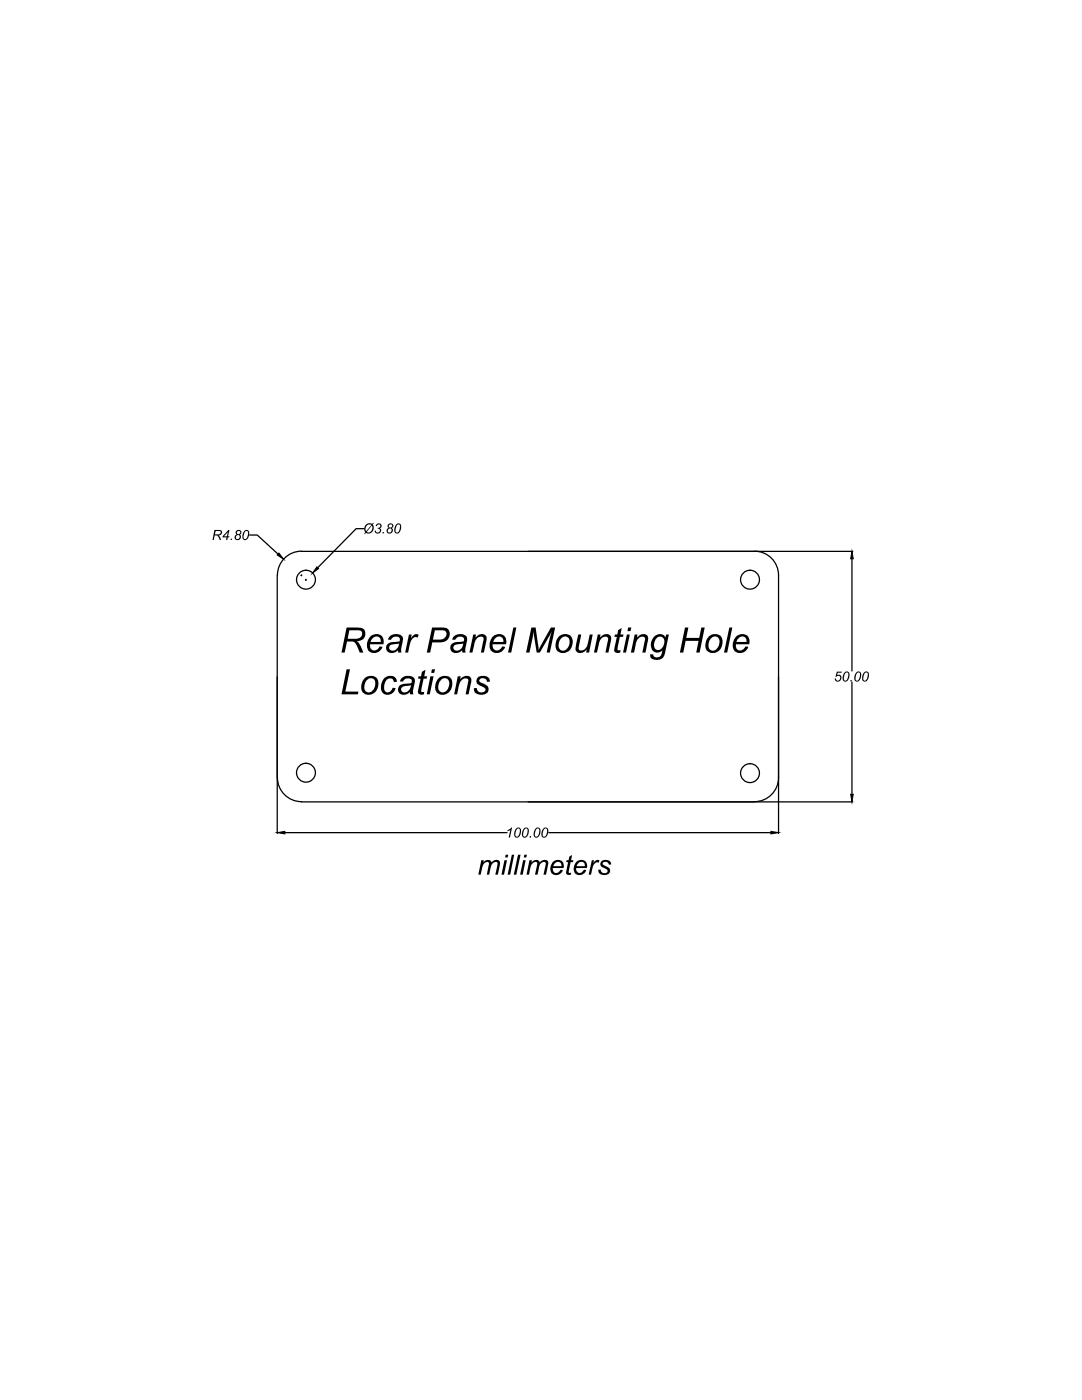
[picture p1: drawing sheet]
<svg xmlns="http://www.w3.org/2000/svg" width="216mm" height="279mm" viewBox="0 0 216 279" stroke-linecap="round" stroke-linejoin="round" font-family="sans-serif">
<!-- layer: 0 -->
<g fill="none" stroke="#000" stroke-width=".25">
<path d="M49.8 106.8h1.5l4.2 3.8M55.3 114.8v51.5M60.1 114.8h.1M60.1 110h110.1M60.1 114.7v.2M60.2 110a4.8 4.8 0 0 0-4.8 4.8M60.9 115.7h.2M61 115.6v.2M72.6 105.5h-1.5l-7.7 7.8M150.5 110a4.8 4.8 0 0 1 4.8 4.8M155.3 114.8v51.5M170 111.5v22.4"/>
<path d="M170 136.1v22.4M55.4 155.2a4.8 4.8 0 0 0 4.8 4.8M155.3 155.2a4.8 4.8 0 0 1-4.8 4.8M56.8 166.2h44.4M60.1 160h110.1M109.5 166.2h44.3"/>
<circle cx="61.1" cy="115.7" r="1.88"/>
<circle cx="149.7" cy="115.7" r="1.88"/>
<circle cx="61.1" cy="154.2" r="1.88"/>
<circle cx="149.7" cy="154.3" r="1.88"/>
</g>
<g fill="#000">
<path d="M46 107.5h.3v.3h-.3zM75.1 104.6l.3-.1 .6 .1 .1 .5-.3 .3 .3 .3v.3l-.3 .4-.6 .1-.5-.4v-.2h.3a.39 .39 0 0 0 .4 .4 .39 .39 0 0 0 .4-.4 .39 .39 0 0 0-.5-.4l.2-.2a.36 .36 0 0 0 .4-.2 .36 .36 0 0 0-.3-.5 .36 .36 0 0 0-.4 .4h-.2zM76.4 106.2h.3l-.1 .2h-.3zM69.2 133.6h.6l-.9 4.4h2.6l-.1 .6h-3.3zM76.6 135.5l.8-.6h1l.6 .5 .2 .5v.2h-.6a.9 .9 0 0 0-.9-.7 .9 .9 0 0 0-.9 .8l-.1 1.1a.81 .81 0 0 0 .6 .9 .81 .81 0 0 0 1-.7v-.2h.7l-.3 .6-.7 .6-1 .2-.6-.4-.3-.6-.1-.8 .2-.9zM81.6 126.6h.6l-.2 .8 .5-.6a.9 .9 0 0 1 1.1-.1l-.3 .6a1.06 1.06 0 0 0-1.4 .9l-.5 2h-.6zM84.2 134.1l.7-.4-.2 1.3h.5l-.1 .4h-.6l-.4 2.2a.37 .37 0 0 0 0 .5 .37 .37 0 0 0 .6 0l-.1 .5h-.2a.75 .75 0 0 1-.8-.2 .75 .75 0 0 1-.1-.8l.4-2.2h-.5l.1-.4h.5zM91.3 135h.6l-.1 .6 .5-.5 .7-.2a.97 .97 0 0 1 1 .4 .97 .97 0 0 1 0 1.1l-.5 2.2h-.6l.5-2.3a.57 .57 0 0 0 0-.7 .57 .57 0 0 0-.7-.2l-.6 .3-.3 .5-.6 2.4h-.6zM94.4 126.6h.6l-.1 .7 .6-.6 .5-.2 .5 .1 .6 .5v.6l-.6 2.5h-.5l.4-2.3a.62 .62 0 0 0-.1-.8 .62 .62 0 0 0-.9 .1l-.5 .4-.1 .4-.5 2.2h-.6zM95.4 135.2l.6-.3h.7l.6 .2a1 1 0 0 1 .5 .9l-.7 .1a.79 .79 0 0 0-.6-.8 .79 .79 0 0 0-.9 .6l.2 .3 1.2 .6a1.07 1.07 0 0 1 .4 1.2 1.07 1.07 0 0 1-1.2 .7l-1-.2a1.02 1.02 0 0 1-.6-1.2h.6a.88 .88 0 0 0 .7 .9 .88 .88 0 0 0 1-.6l-.4-.5-.9-.4a.93 .93 0 0 1-.2-1.5zM102.4 125.2h.6l-1 5h-.6zM106 125.2h.9l.6 4.5 2.4-4.5h.9l-1.1 5h-.6l1-4.3-2.4 4.3h-.6l-.6-4.2-.9 4.2h-.6z"/>
<path d="M115.4 126.6h.6l-.5 2.4a.59 .59 0 0 0 .1 .8 .59 .59 0 0 0 .8-.1l.7-.6 .6-2.5h.6l-.8 3.6h-.5l.1-.6-.4 .4-.7 .3a1 1 0 0 1-1-.4 1 1 0 0 1-.1-1.1zM119.3 126.6h.5l-.1 .7 .6-.6 .5-.2 .6 .1 .5 .5v.6l-.5 2.5h-.6l.5-2.3a.62 .62 0 0 0-.2-.8 .62 .62 0 0 0-.8 .1l-.5 .4-.2 .4-.5 2.2h-.6zM123.3 125.7l.8-.4-.3 1.3h.6l-.1 .5h-.6l-.4 2.1a.39 .39 0 0 0 0 .5 .39 .39 0 0 0 .5 .1l-.1 .4a.77 .77 0 0 1-.9 0 .77 .77 0 0 1-.2-1l.5-2.1h-.5l.1-.5h.5zM126.6 126.6h.6l-.1 .7 .8-.7 .7-.1a1.04 1.04 0 0 1 .6 1.6l-.4 2.1h-.6l.4-2.3a.62 .62 0 0 0-.1-.8 .62 .62 0 0 0-.8 .1l-.5 .4-.3 .6-.4 2h-.6zM136.7 125.2h.7l-.5 2.1h2.6l.4-2.1h.7l-1 5h-.7l.5-2.3h-2.6l-.5 2.3h-.6zM145.5 125.2h.6l-1 5h-.6zM167 134h1l-.1 .3h-.7l-.2 .5 .3-.2 .4 .1 .2 .3v.5l-.6 .5h-.4l-.3-.3v-.3h.2l.1 .3 .3 .2 .3-.2 .1-.3a.4 .4 0 0 0-.2-.5 .4 .4 0 0 0-.5 .2h-.2zM169.7 135.7h.3l-.1 .3h-.2zM96 171.7h.5l-.1 .4 .4-.3 .5-.2a.62 .62 0 0 1 .8 .5l.6-.4 .5-.1a.68 .68 0 0 1 .5 1.1l-.4 1.9h-.5l.5-2a.49 .49 0 0 0-.3-.6 .49 .49 0 0 0-.6 .2l-.4 .5-.4 1.9h-.5l.4-2a.44 .44 0 0 0-.2-.6 .44 .44 0 0 0-.5 .2l-.5 .6-.4 1.8h-.5zM102.1 170.6h.5l-.8 4h-.5zM101.3 165.7l.9-.5-.4 1.9h-.3l.3-1.5-.6 .3zM103.4 170.6h.5l-.9 4h-.5z"/>
<path d="M105.6 171.7h.6l-.2 .4 .8-.5a.67 .67 0 0 1 .9 .5l.4-.3 .6-.2a.72 .72 0 0 1 .6 1.1l-.3 1.9h-.6l.5-2a.46 .46 0 0 0-.2-.6 .46 .46 0 0 0-.6 .2l-.5 .7-.3 1.7h-.5l.4-2a.46 .46 0 0 0-.3-.6 .46 .46 0 0 0-.6 .2l-.4 .8-.3 1.6h-.5zM105.7 166.8h.3l-.1 .3h-.3zM113.6 171l.6-.4-.3 1.1h.5l-.1 .4h-.4l-.4 1.6a.34 .34 0 0 0 0 .5 .34 .34 0 0 0 .5 0l-.1 .4h-.5a.52 .52 0 0 1-.4-.3 .52 .52 0 0 1 0-.5l.4-1.7h-.4l.1-.4h.3zM118.1 171.7h.4l-.1 .6 .7-.7 .5 .1-.1 .5-.5-.1-.4 .3-.3 .6-.4 1.6h-.4zM120 171.8l.8-.2 .6 .1 .4 .3 .1 .5-.4 .1-.1-.2a.62 .62 0 0 0-.6-.4 .62 .62 0 0 0-.5 .5l1.3 .7 .1 .4v.5l-.7 .5h-.9l-.5-.3-.2-.3v-.4l.5-.1a.69 .69 0 0 0 .6 .8 .69 .69 0 0 0 .7-.5l-.1-.3-.9-.4-.3-.3-.1-.5z"/>
<path d="M42.8 105.8h1.3l.2 .6-.3 .4a.17 .17 0 0 0-.3 0 .17 .17 0 0 0 .1 .3l.3 .7h-.3l-.2-.7-.3-.2h-.5l-.1 .9h-.3zM43 106l-.1 .7 .9-.1a.31 .31 0 0 0 .3-.4 .31 .31 0 0 0-.4-.2z"/>
<path d="M45.6 105.8h.2l-.3 1.2h.3l-.1 .2h-.2l-.1 .6h-.3l.1-.6h-.8v-.2zM45.5 106.2l-.8 .8h.6z"/>
<path d="M47.1 105.9l.7-.1 .4 .3-.1 .4-.3 .2 .3 .2-.1 .5-.4 .4h-.5l-.3-.4 .1-.5 .3-.2-.2-.3zM47.3 106.2a.34 .34 0 0 0 .6 0 .34 .34 0 0 0-.6 0zM47 107.2a.4 .4 0 0 0 .8 0 .4 .4 0 0 0-.8 0z"/>
<path d="M48.8 105.9l.5-.1 .4 .4-.1 1-.3 .4-.2 .2h-.4l-.3-.4v-.7zM49 106l-.3 .6-.1 .6a.36 .36 0 0 0 .3 .4 .36 .36 0 0 0 .4-.4l.2-.8a.36 .36 0 0 0-.2-.4 .36 .36 0 0 0-.3 0z"/>
<path d="M73 104.7l.6-.3 .6 .2 .3-.3 .1 .1-.2 .3 .2 .4-.1 .6-.5 .7-.7 .1-.3-.2-.2 .3-.1-.1 .2-.3-.2-.8zM73.3 104.8l-.4 .7 .2 .5 1-1.2-.2-.1zM74.2 104.9l-1 1.2 .1 .1 .4 .1 .4-.3 .2-.5z"/>
<path d="M77.5 104.6l.3-.1h.5l.2 .3-.1 .4a.19 .19 0 0 0-.2 .2 .19 .19 0 0 0 .2 .2v.4l-.2 .4-.7 .1-.3-.2v-.6l.3-.3-.2-.3zM77.6 105a.33 .33 0 0 0 .6 0 .33 .33 0 0 0-.6 0zM77.4 105.9a.4 .4 0 0 0 .7 0 .4 .4 0 0 0-.7 0z"/>
<path d="M78.9 104.8l.5-.3h.3l.3 .3-.1 1.1-.5 .6-.5-.1-.2-.3v-.6zM79.4 104.7l-.3 .3-.2 .8a.41 .41 0 0 0 .4 .5 .41 .41 0 0 0 .4-.5l.1-.7a.35 .35 0 0 0-.1-.4 .35 .35 0 0 0-.3 0z"/>
<path d="M69.2 125.2l3 .2a1.39 1.39 0 0 1 .6 1.6 1.39 1.39 0 0 1-1.4 .9l-.2 .1 .7 .7 .6 1.5h-.7l-.8-1.7a.98 .98 0 0 0-1-.5h-.8l-.4 2.2h-.7zM69.7 125.8l-.3 1.7 2.1-.1a.81 .81 0 0 0 .8-.9 .81 .81 0 0 0-.9-.7z"/>
<path d="M72.7 135.4l.6-.4 1-.1 .5 .2 .5 .4 .2 .7-.1 .9-.4 .9-.6 .5-.6 .2-.7-.1-.9-.6-.1-1.2 .1-.6zM73.2 135.7l-.3 .5-.2 .8a.99 .99 0 0 0 .8 1.2 .99 .99 0 0 0 1.2-.9l.2-.9a.93 .93 0 0 0-.6-1 .93 .93 0 0 0-1.1 .3z"/>
<path d="M73.8 127.1l.7-.4 .9-.2 .8 .4 .4 1-.1 .7h-2.6l-.1 .1a.96 .96 0 0 0 .8 1.1 .96 .96 0 0 0 1.1-.8l.7 .1-.6 .8-.8 .4-.9-.1a1.8 1.8 0 0 1-.5-2.7zM74.5 127.3l-.6 .8h2.1a.9 .9 0 0 0-.5-1 .9 .9 0 0 0-1 .2z"/>
<path d="M77.7 127.1l.8-.5h1.2a1.09 1.09 0 0 1 .6 1.6l-.3 1.2 .1 .8h-.6l-.1-.4-.7 .4-.6 .1a1.12 1.12 0 0 1-1-1.3 1.12 1.12 0 0 1 1.3-.9h.6a.58 .58 0 0 0 .8-.5 .9 .9 0 0 0-1.5-.3l-.3 .4-.6-.1zM77.8 128.8a.71 .71 0 0 0 .1 1 .71 .71 0 0 0 1-.1l.5-.6 .2-.7z"/>
<path d="M80 135.5l.8-.6 1.3 .1a1.03 1.03 0 0 1 .6 1.5l-.3 1.3 .1 .8h-.6l-.1-.5-.8 .5h-.9a1.14 1.14 0 0 1-.6-1.4 1.14 1.14 0 0 1 1.3-.7l.6-.1a.55 .55 0 0 0 .8-.4 .55 .55 0 0 0-.8-.6 1.02 1.02 0 0 0-1 .6h-.6zM80.1 137.2a.75 .75 0 0 0 .4 1 .75 .75 0 0 0 .9-.3l.4-.4 .2-.7-1.2 .1z"/>
<path d="M86.2 125.2l2.4 .1a1.39 1.39 0 0 1 1.2 1.2 1.39 1.39 0 0 1-.8 1.4l-.9 .3h-1.8l-.5 2h-.6zM86.8 125.8l-.4 1.8h1.5l.9-.3a.82 .82 0 0 0 .3-1.1 .82 .82 0 0 0-1-.4z"/>
<path d="M86.2 133.6h.6l-.2 .7h-.6zM85.9 135h.6l-.7 3.6h-.6z"/>
<path d="M87.4 135.4l.6-.4 1.1-.1 .5 .2 .5 .4 .1 .5v1.2l-.5 .8-.5 .4-.6 .3h-.6l-.9-.6-.2-.5-.1-.6 .3-1zM88 135.7l-.4 .5-.2 1a.99 .99 0 0 0 .9 1 .99 .99 0 0 0 1.1-.8l.2-1a.93 .93 0 0 0-.5-1 .93 .93 0 0 0-1.1 .3z"/>
<path d="M90.5 127.1l.8-.5 1.3 .1a1.06 1.06 0 0 1 .5 1.5l-.3 1.4 .1 .6h-.6l-.1-.4-.6 .4-.6 .1a1.11 1.11 0 0 1-1.1-1.2 1.11 1.11 0 0 1 1.3-1h.5a.65 .65 0 0 0 .9-.6 1.02 1.02 0 0 0-1.8 .2l-.6-.1zM90.7 128.7a.69 .69 0 0 0 0 1 .69 .69 0 0 0 1 0l.5-.4 .2-.9z"/>
<path d="M98.2 127.1l.7-.4 1-.2 .8 .4 .3 1v.7h-2.7v.4a.96 .96 0 0 0 .9 .8 .96 .96 0 0 0 1-.8l.6 .2-.4 .6-.6 .4-1 .1-.7-.4-.4-.6v-.9zM98.9 127.3l-.5 .8 2-.1a.88 .88 0 0 0-.4-.9 .88 .88 0 0 0-1.1 .2z"/>
<path d="M111.4 127.1l.6-.4 1.1-.2 .6 .3 .4 .5 .2 .6-.1 .7-.3 .9-.6 .6-.6 .2h-.7l-.6-.3-.4-.4-.1-1.1 .1-.7zM112 127.3l-.4 .7-.1 1.2a1.03 1.03 0 0 0 1.1 .6 1.03 1.03 0 0 0 .9-.9l.2-.7a.95 .95 0 0 0-.5-1.1 .95 .95 0 0 0-1.2 .2z"/>
<path d="M125.3 125.2h.7l-.2 .8h-.6zM125.1 126.6h.6l-.8 3.6h-.6z"/>
<path d="M130.6 127l.6-.4 .7-.1 .6 .3 .3 .4 .1-.6h.6l-1.1 4.4-.4 .5-.5 .2-1.1-.1a.82 .82 0 0 1-.7-1h.7a.75 .75 0 0 0 .5 .6 .75 .75 0 0 0 .7-.2l.3-.3 .3-.9-.5 .3-.8 .1-.7-.4-.3-.6v-1zM131.1 127.3l-.5 .8-.1 1a.94 .94 0 0 0 1 .6 .94 .94 0 0 0 .9-.8l.2-.8a.89 .89 0 0 0-.5-1 .89 .89 0 0 0-1 .2z"/>
<path d="M141.4 127.1l.5-.4 .5-.2 1 .2 .5 .4 .3 .7v.6l-.2 .7-.5 .8-.9 .4h-.7l-.9-.5-.3-.7 .1-.8zM141.8 127.4l-.4 .8v.8a1 1 0 0 0 1 .9 1 1 0 0 0 1-.9l.2-.8a.97 .97 0 0 0-.6-1.1 .97 .97 0 0 0-1.2 .3z"/>
<path d="M146.9 127.1l.8-.5h1l.3 .2 .4 .5 .1 1.1v.2h-2.7v.2a.94 .94 0 0 0 .8 1 .94 .94 0 0 0 1.1-.8l.6 .1-.2 .5-.7 .6-.4 .1h-.9l-.6-.5-.3-.5v-.8l.2-.8zM147.6 127.2l-.4 .4-.3 .5h2.1a.89 .89 0 0 0-.4-.9 .89 .89 0 0 0-1 0z"/>
<path d="M168.4 134.3l.3-.3h.4l.4 .4-.1 1-.5 .6-.6-.1-.2-.3v-.5zM168.8 134.3l-.4 .6v.7a.42 .42 0 0 0 .5 .2 .42 .42 0 0 0 .2-.5l.2-.6a.34 .34 0 0 0-.1-.4 .34 .34 0 0 0-.4 0z"/>
<path d="M170.8 134.3l.3-.3h.3l.4 .3 .1 .2-.2 .9-.5 .6h-.4l-.3-.4v-.5zM171.1 134.3l-.3 .6-.1 .7a.45 .45 0 0 0 .6 .1 .45 .45 0 0 0 .2-.5l.1-.5a.34 .34 0 0 0-.1-.4 .34 .34 0 0 0-.4 0z"/>
<path d="M172.3 134.3l.4-.3h.3l.4 .4-.1 1.1-.6 .5h-.4l-.3-.4v-.6zM172.7 134.3l-.3 .4-.1 .8a.34 .34 0 0 0 .3 .4 .34 .34 0 0 0 .4-.4l.1-1a.27 .27 0 0 0-.1-.3 .27 .27 0 0 0-.3 .1z"/>
<path d="M100.9 170.6h.5l-.1 .5h-.5zM100.7 171.7h.5l-.6 2.9h-.5z"/>
<path d="M103 165.3l.6-.1 .4 .3-.1 1-.3 .5-.4 .2-.4-.1-.2-.3v-.8zM103.2 165.4l-.3 .6-.1 .6a.39 .39 0 0 0 .4 .4 .39 .39 0 0 0 .4-.5l.1-.7a.36 .36 0 0 0-.1-.4 .36 .36 0 0 0-.4 0z"/>
<path d="M104.6 165.3l.6-.1 .3 .4-.1 1-.6 .6-.4-.1-.3-.5 .2-.9zM104.8 165.4l-.3 .6-.1 .8a.42 .42 0 0 0 .5 .1 .42 .42 0 0 0 .3-.4l.1-.8a.3 .3 0 0 0-.2-.3 .3 .3 0 0 0-.3 0z"/>
<path d="M104.6 170.6h.5l-.1 .5h-.5zM104.4 171.7h.5l-.6 2.9h-.5z"/>
<path d="M106.8 165.4l.3-.2h.4l.4 .4-.2 1-.6 .6-.4-.1-.2-.5v-.6zM107.1 165.4l-.3 .7v.7a.42 .42 0 0 0 .5 .1 .42 .42 0 0 0 .2-.4l.1-.7a.34 .34 0 0 0-.1-.4 .34 .34 0 0 0-.4 0z"/>
<path d="M108.3 165.5l.4-.3h.4l.3 .4-.1 1-.2 .3-.4 .3-.4-.1-.3-.4 .1-.7zM108.7 165.4l-.3 .3-.1 .9a.39 .39 0 0 0 .4 .4 .39 .39 0 0 0 .3-.5l.2-.9a.3 .3 0 0 0-.2-.2 .3 .3 0 0 0-.3 0z"/>
<path d="M110.3 172.1l.7-.5h.4l.6 .2 .4 .4 .1 1h-2.2v.6l.5 .4 .6-.1 .4-.5h.5l-.2 .5-.6 .5h-.9l-.5-.3-.2-.4-.1-.9zM110.8 172.2l-.4 .7h1.6v-.6l-.3-.2-.5-.1z"/>
<path d="M115 172.1l.7-.5h.7l.4 .3 .4 .7-.1 .6h-2.1v.6a.76 .76 0 0 0 .8 .4 .76 .76 0 0 0 .7-.6h.5l-.2 .4-.7 .6h-.7l-.6-.3-.3-1 .1-.7zM115.5 172.2l-.5 .7h1.7v-.5l-.3-.3-.6-.1z"/>
</g>
<path d="M55.7 110.4l.9 1.2-1.3-.8zM63.2 113.1l.4 .4-1.3 .9zM170 110l.3 1.5h-.6zM169.7 158.5h.6l-.3 1.5zM55.3 166.2l1.5-.3v.5zM153.8 165.9l1.5 .3-1.5 .2z" fill="#000" stroke="#000" stroke-width=".2"/>
</svg>
